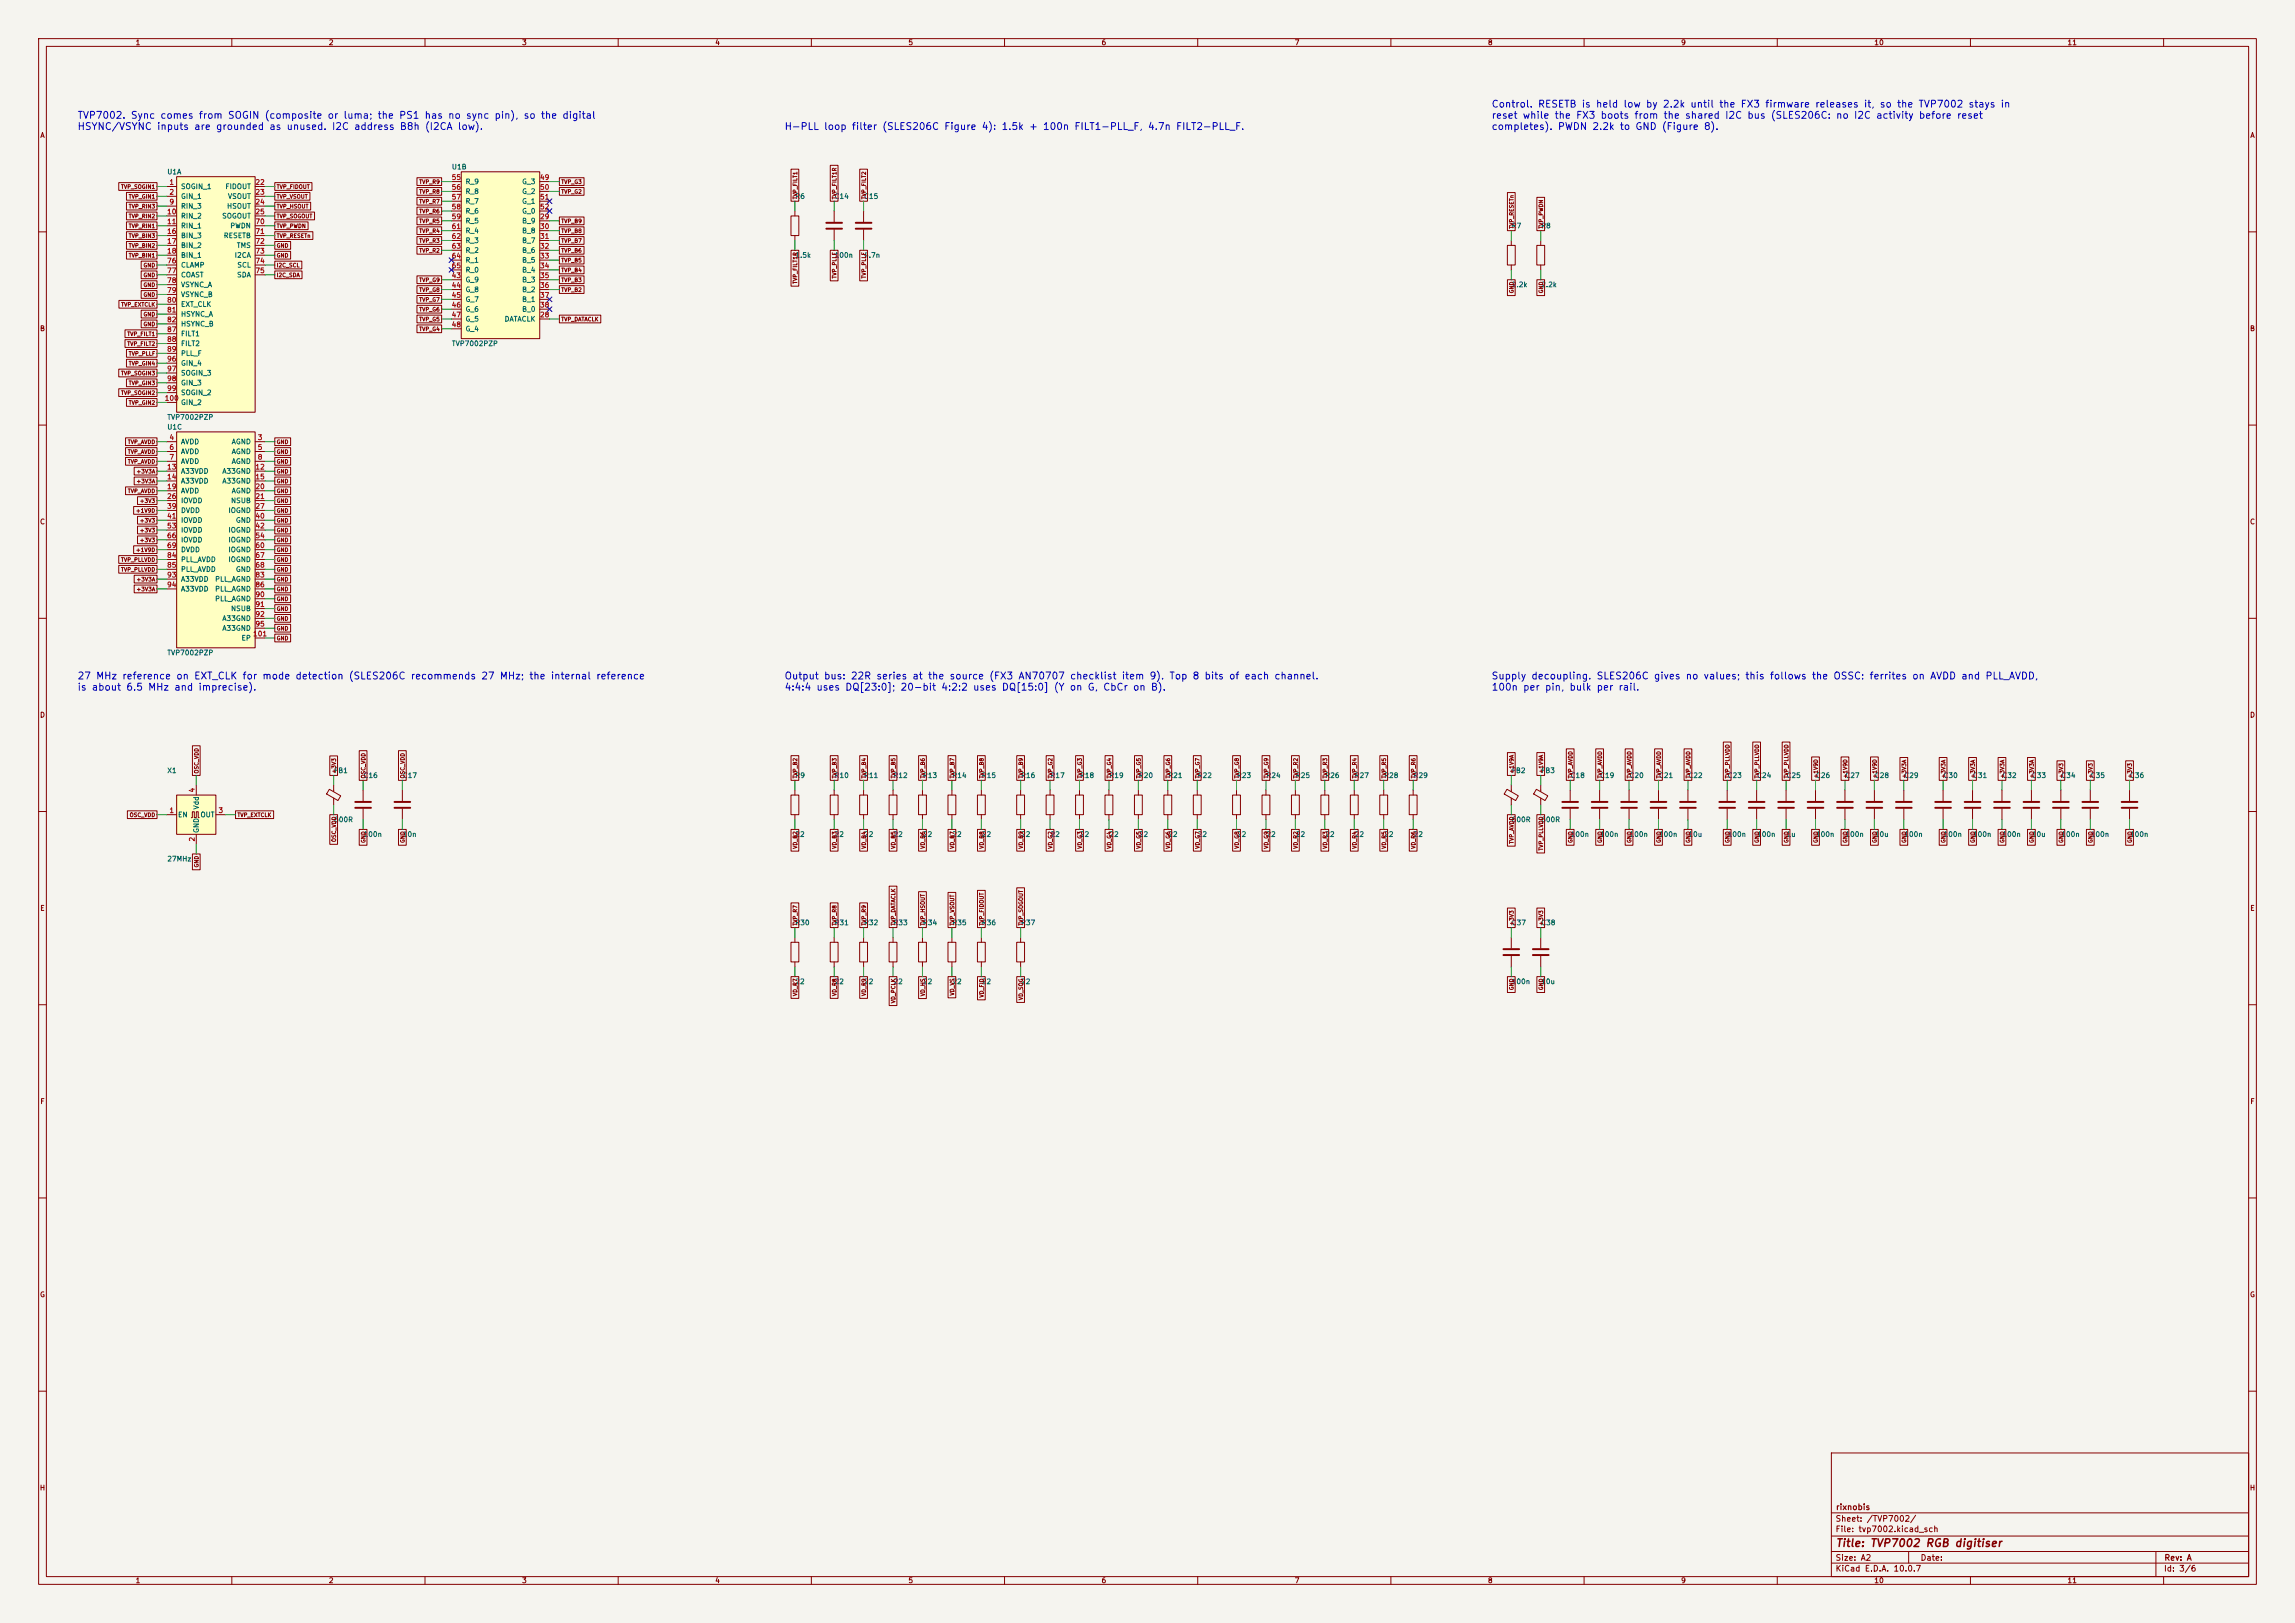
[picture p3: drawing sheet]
<svg xmlns="http://www.w3.org/2000/svg" width="594mm" height="420mm" viewBox="0 0 594 420" stroke-linecap="round" stroke-linejoin="round" font-family="sans-serif">
<defs><g id="words">
<text font-size="2" fill="#840000" x="475" y="400.8">Title: TVP7002 RGB digitiser</text>
<g font-size="1.8" fill="#0000c2">
<text x="385.9" y="28.3">Control. RESETB is held low by 2.2k until the FX3 firmware releases it, so the TVP7002 stays in</text>
<text x="19.9" y="31.2">TVP7002. Sync comes from SOGIN (composite or luma; the PS1 has no sync pin), so the digital</text>
<text x="19.9" y="34.1">HSYNC/VSYNC inputs are grounded as unused. I2C address B8h (I2CA low).</text>
<text x="202.9" y="34.1">H-PLL loop filter (SLES206C Figure 4): 1.5k + 100n FILT1-PLL_F, 4.7n FILT2-PLL_F.</text>
<text x="385.9" y="31.2">reset while the FX3 boots from the shared I2C bus (SLES206C: no I2C activity before reset</text>
<text x="385.9" y="34.1">completes). PWDN 2.2k to GND (Figure 8).</text>
<text x="19.9" y="176.2">27 MHz reference on EXT_CLK for mode detection (SLES206C recommends 27 MHz; the internal reference</text>
<text x="19.9" y="179.1">is about 6.5 MHz and imprecise).</text>
<text x="202.9" y="176.2">Output bus: 22R series at the source (FX3 AN70707 checklist item 9). Top 8 bits of each channel.</text>
<text x="202.9" y="179.1">4:4:4 uses DQ[23:0]; 20-bit 4:2:2 uses DQ[15:0] (Y on G, CbCr on B).</text>
<text x="385.9" y="176.2">Supply decoupling. SLES206C gives no values; this follows the OSSC: ferrites on AVDD and PLL_AVDD,</text>
<text x="385.9" y="179.1">100n per pin, bulk per rail.</text>
</g>
<g font-size="1.5" fill="#840000">
<text x="475" y="394.1">Sheet: /TVP7002/</text>
<text x="475.1" y="391.1">rixnobis</text>
<text x="475" y="396.8">File: tvp7002.kicad_sch</text>
<text x="475" y="407">KiCad E.D.A. 10.0.7</text>
<text x="475" y="404.2">Size: A2</text>
<text x="497" y="404.2">Date:</text>
<text x="560" y="407">Id: 3/6</text>
<text x="560.1" y="404.2">Rev: A</text>
</g>
<g font-size="1.3" fill="#840000">
<text x="35" y="12">1</text>
<text x="85" y="12">2</text>
<text x="135" y="12">3</text>
<text x="185" y="12">4</text>
<text x="235" y="12">5</text>
<text x="285" y="12">6</text>
<text x="335" y="12">7</text>
<text x="385" y="12">8</text>
<text x="435" y="12">9</text>
<text x="485" y="12">10</text>
<text x="535" y="12">11</text>
<text x="10.3" y="36">A</text>
<text x="582.3" y="36">A</text>
<text x="10.2" y="86">B</text>
<text x="582.2" y="86">B</text>
<text x="10.2" y="136">C</text>
<text x="582.2" y="136">C</text>
<text x="10.2" y="186">D</text>
<text x="582.2" y="186">D</text>
<text x="10.3" y="236">E</text>
<text x="582.3" y="236">E</text>
<text x="10.3" y="286">F</text>
<text x="582.3" y="286">F</text>
<text x="10.2" y="336">G</text>
<text x="582.2" y="336">G</text>
<text x="10.2" y="386">H</text>
<text x="582.2" y="386">H</text>
<text x="35" y="410">1</text>
<text x="85" y="410">2</text>
<text x="135" y="410">3</text>
<text x="185" y="410">4</text>
<text x="235" y="410">5</text>
<text x="285" y="410">6</text>
<text x="335" y="410">7</text>
<text x="385" y="410">8</text>
<text x="435" y="410">9</text>
<text x="485" y="410">10</text>
<text x="535" y="410">11</text>
</g>
<g font-size="1.3" fill="#006464">
<text x="43.2" y="45.4">U1A</text>
<text x="116.8" y="44.1">U1B</text>
<text x="120.4" y="48">R_9</text>
<text x="135" y="48">G_3</text>
<text x="46.7" y="49.2">SOGIN_1</text>
<text x="46.7" y="51.8">GIN_1</text>
<text x="58.2" y="49.2">FIDOUT</text>
<text x="58.9" y="51.8">VSOUT</text>
<text x="120.4" y="50.5">R_8</text>
<text x="120.4" y="53">R_7</text>
<text x="135" y="50.5">G_2</text>
<text x="135" y="53">G_1</text>
<text x="205.7" y="51.8">R6</text>
<text x="215.9" y="51.8">C14</text>
<text x="223.5" y="51.8">C15</text>
<text x="46.7" y="54.3">RIN_3</text>
<text x="46.7" y="56.8">RIN_2</text>
<text x="46.7" y="59.4">RIN_1</text>
<text x="57.4" y="56.8">SOGOUT</text>
<text x="58.6" y="54.3">HSOUT</text>
<text x="59.5" y="59.4">PWDN</text>
<text x="120.4" y="55.6">R_6</text>
<text x="120.4" y="58.1">R_5</text>
<text x="135" y="58.1">B_9</text>
<text x="135" y="55.6">G_0</text>
<text x="391.1" y="59.4">R7</text>
<text x="398.8" y="59.4">R8</text>
<text x="46.7" y="61.9">BIN_3</text>
<text x="46.7" y="64.5">BIN_2</text>
<text x="57.8" y="61.9">RESETB</text>
<text x="61.2" y="64.5">TMS</text>
<text x="120.4" y="60.7">R_4</text>
<text x="120.4" y="63.2">R_3</text>
<text x="120.4" y="65.7">R_2</text>
<text x="135" y="60.7">B_8</text>
<text x="135" y="63.2">B_7</text>
<text x="135" y="65.7">B_6</text>
<text x="46.7" y="67">BIN_1</text>
<text x="46.7" y="69.5">CLAMP</text>
<text x="60.6" y="67">I2CA</text>
<text x="61.3" y="69.5">SCL</text>
<text x="120.4" y="68.3">R_1</text>
<text x="120.4" y="70.8">R_0</text>
<text x="135" y="68.3">B_5</text>
<text x="135" y="70.8">B_4</text>
<text x="205.7" y="67">1.5k</text>
<text x="215.9" y="67">100n</text>
<text x="223.5" y="67">4.7n</text>
<text x="46.7" y="72.1">COAST</text>
<text x="46.7" y="74.6">VSYNC_A</text>
<text x="46.7" y="77.2">VSYNC_B</text>
<text x="61.2" y="72.1">SDA</text>
<text x="120.4" y="73.4">G_9</text>
<text x="120.4" y="75.9">G_8</text>
<text x="135" y="73.4">B_3</text>
<text x="135" y="75.9">B_2</text>
<text x="391.1" y="74.6">2.2k</text>
<text x="398.8" y="74.6">2.2k</text>
<text x="46.7" y="79.7">EXT_CLK</text>
<text x="46.7" y="82.2">HSYNC_A</text>
<text x="120.4" y="78.4">G_7</text>
<text x="120.4" y="81">G_6</text>
<text x="120.4" y="83.5">G_5</text>
<text x="130.5" y="83.5">DATACLK</text>
<text x="135" y="78.4">B_1</text>
<text x="135" y="81">B_0</text>
<text x="46.7" y="84.8">HSYNC_B</text>
<text x="46.7" y="87.3">FILT1</text>
<text x="46.7" y="89.9">FILT2</text>
<text x="116.8" y="89.9">TVP7002PZP</text>
<text x="120.4" y="86.1">G_4</text>
<text x="46.7" y="92.4">PLL_F</text>
<text x="46.7" y="94.9">GIN_4</text>
<text x="46.7" y="97.5">SOGIN_3</text>
<text x="46.7" y="100">GIN_3</text>
<text x="46.7" y="102.6">SOGIN_2</text>
<text x="46.7" y="105.1">GIN_2</text>
<text x="43.2" y="108.9">TVP7002PZP</text>
<text x="43.2" y="111.5">U1C</text>
<text x="46.7" y="115.3">AVDD</text>
<text x="46.7" y="117.8">AVDD</text>
<text x="59.8" y="115.3">AGND</text>
<text x="59.8" y="117.8">AGND</text>
<text x="46.7" y="120.3">AVDD</text>
<text x="46.7" y="122.9">A33VDD</text>
<text x="46.7" y="125.4">A33VDD</text>
<text x="57.4" y="122.9">A33GND</text>
<text x="57.4" y="125.4">A33GND</text>
<text x="59.8" y="120.3">AGND</text>
<text x="46.7" y="128">AVDD</text>
<text x="46.7" y="130.5">IOVDD</text>
<text x="59.7" y="130.5">NSUB</text>
<text x="59.8" y="128">AGND</text>
<text x="46.7" y="133">DVDD</text>
<text x="46.7" y="135.6">IOVDD</text>
<text x="59" y="133">IOGND</text>
<text x="60.9" y="135.6">GND</text>
<text x="46.7" y="138.1">IOVDD</text>
<text x="46.7" y="140.7">IOVDD</text>
<text x="46.7" y="143.2">DVDD</text>
<text x="59" y="138.1">IOGND</text>
<text x="59" y="140.7">IOGND</text>
<text x="59" y="143.2">IOGND</text>
<text x="46.7" y="145.7">PLL_AVDD</text>
<text x="46.7" y="148.3">PLL_AVDD</text>
<text x="59" y="145.7">IOGND</text>
<text x="60.9" y="148.3">GND</text>
<text x="46.7" y="150.8">A33VDD</text>
<text x="46.7" y="153.4">A33VDD</text>
<text x="55.5" y="150.8">PLL_AGND</text>
<text x="55.5" y="153.4">PLL_AGND</text>
<text x="55.5" y="155.9">PLL_AGND</text>
<text x="57.4" y="161">A33GND</text>
<text x="59.7" y="158.4">NSUB</text>
<text x="57.4" y="163.5">A33GND</text>
<text x="62.4" y="166.1">EP</text>
<text x="43.2" y="169.9">TVP7002PZP</text>
<text x="43.2" y="200.4">X1</text>
<text x="86.3" y="200.4">FB1</text>
<text x="94" y="201.6">C16</text>
<text x="104.1" y="201.6">C17</text>
<text x="205.7" y="201.6">R9</text>
<text x="215.9" y="201.6">R10</text>
<text x="223.5" y="201.6">R11</text>
<text x="231.1" y="201.6">R12</text>
<text x="238.7" y="201.6">R13</text>
<text x="246.4" y="201.6">R14</text>
<text x="254" y="201.6">R15</text>
<text x="264.1" y="201.6">R16</text>
<text x="271.8" y="201.6">R17</text>
<text x="279.4" y="201.6">R18</text>
<text x="287" y="201.6">R19</text>
<text x="294.6" y="201.6">R20</text>
<text x="302.2" y="201.6">R21</text>
<text x="309.9" y="201.6">R22</text>
<text x="320" y="201.6">R23</text>
<text x="327.6" y="201.6">R24</text>
<text x="335.3" y="201.6">R25</text>
<text x="342.9" y="201.6">R26</text>
<text x="350.5" y="201.6">R27</text>
<text x="358.1" y="201.6">R28</text>
<text x="365.7" y="201.6">R29</text>
<text x="391.1" y="200.4">FB2</text>
<text x="398.8" y="200.4">FB3</text>
<text x="406.4" y="201.6">C18</text>
<text x="414" y="201.6">C19</text>
<text x="421.6" y="201.6">C20</text>
<text x="429.2" y="201.6">C21</text>
<text x="436.9" y="201.6">C22</text>
<text x="447" y="201.6">C23</text>
<text x="454.6" y="201.6">C24</text>
<text x="462.3" y="201.6">C25</text>
<text x="469.9" y="201.6">C26</text>
<text x="477.5" y="201.6">C27</text>
<text x="485.1" y="201.6">C28</text>
<text x="492.7" y="201.6">C29</text>
<text x="502.9" y="201.6">C30</text>
<text x="510.5" y="201.6">C31</text>
<text x="518.1" y="201.6">C32</text>
<text x="525.8" y="201.6">C33</text>
<text x="533.4" y="201.6">C34</text>
<text x="541" y="201.6">C35</text>
<text x="551.2" y="201.6">C36</text>
<text x="51.8" y="209.6" transform="rotate(-90 51.8 209.6)">Vdd</text>
<text x="45.9" y="211.8">EN</text>
<text x="51.8" y="215.7" transform="rotate(-90 51.8 215.7)">GND</text>
<text x="51.8" y="211.8">OUT</text>
<text x="86.3" y="213.1">600R</text>
<text x="391.1" y="213.1">600R</text>
<text x="398.8" y="213.1">600R</text>
<text x="94" y="216.9">100n</text>
<text x="104.1" y="216.9">10n</text>
<text x="205.7" y="216.9">22</text>
<text x="215.9" y="216.9">22</text>
<text x="223.5" y="216.9">22</text>
<text x="231.1" y="216.9">22</text>
<text x="238.7" y="216.9">22</text>
<text x="246.4" y="216.9">22</text>
<text x="254" y="216.9">22</text>
<text x="264.1" y="216.9">22</text>
<text x="271.8" y="216.9">22</text>
<text x="279.4" y="216.9">22</text>
<text x="287" y="216.9">22</text>
<text x="294.6" y="216.9">22</text>
<text x="302.2" y="216.9">22</text>
<text x="309.9" y="216.9">22</text>
<text x="320" y="216.9">22</text>
<text x="327.6" y="216.9">22</text>
<text x="335.3" y="216.9">22</text>
<text x="342.9" y="216.9">22</text>
<text x="350.5" y="216.9">22</text>
<text x="358.1" y="216.9">22</text>
<text x="365.7" y="216.9">22</text>
<text x="406.4" y="216.9">100n</text>
<text x="414" y="216.9">100n</text>
<text x="421.6" y="216.9">100n</text>
<text x="429.2" y="216.9">100n</text>
<text x="436.9" y="216.9">10u</text>
<text x="447" y="216.9">100n</text>
<text x="454.6" y="216.9">100n</text>
<text x="462.3" y="216.9">1u</text>
<text x="469.9" y="216.9">100n</text>
<text x="477.5" y="216.9">100n</text>
<text x="485.1" y="216.9">10u</text>
<text x="492.7" y="216.9">100n</text>
<text x="502.9" y="216.9">100n</text>
<text x="510.5" y="216.9">100n</text>
<text x="518.1" y="216.9">100n</text>
<text x="525.8" y="216.9">10u</text>
<text x="533.4" y="216.9">100n</text>
<text x="541" y="216.9">100n</text>
<text x="551.2" y="216.9">100n</text>
<text x="43.2" y="223.2">27MHz</text>
<text x="205.7" y="239.7">R30</text>
<text x="215.9" y="239.7">R31</text>
<text x="223.5" y="239.7">R32</text>
<text x="231.1" y="239.7">R33</text>
<text x="238.7" y="239.7">R34</text>
<text x="246.4" y="239.7">R35</text>
<text x="254" y="239.7">R36</text>
<text x="264.1" y="239.7">R37</text>
<text x="391.1" y="239.7">C37</text>
<text x="398.8" y="239.7">C38</text>
<text x="205.7" y="255">22</text>
<text x="215.9" y="255">22</text>
<text x="223.5" y="255">22</text>
<text x="231.1" y="255">22</text>
<text x="238.7" y="255">22</text>
<text x="246.4" y="255">22</text>
<text x="254" y="255">22</text>
<text x="264.1" y="255">22</text>
<text x="391.1" y="255">100n</text>
<text x="398.8" y="255">10u</text>
</g>
<g font-size="1.3" fill="#a90000">
<text x="116.8" y="46.9">55</text>
<text x="139.6" y="46.9">49</text>
<text x="43.7" y="48.1">1</text>
<text x="43.7" y="50.7">2</text>
<text x="43.7" y="53.2">9</text>
<text x="66" y="48.1">22</text>
<text x="66" y="50.7">23</text>
<text x="66" y="53.2">24</text>
<text x="116.8" y="49.4">56</text>
<text x="116.8" y="51.9">57</text>
<text x="139.6" y="49.4">50</text>
<text x="139.6" y="51.9">51</text>
<text x="43.1" y="55.7">10</text>
<text x="43.1" y="58.3">11</text>
<text x="66" y="55.7">25</text>
<text x="66" y="58.3">70</text>
<text x="116.8" y="54.5">58</text>
<text x="116.8" y="57">59</text>
<text x="116.8" y="59.6">61</text>
<text x="139.6" y="57">29</text>
<text x="139.6" y="59.6">30</text>
<text x="139.6" y="54.5">52</text>
<text x="43.1" y="60.8">16</text>
<text x="43.1" y="63.4">17</text>
<text x="43.1" y="65.9">18</text>
<text x="66" y="60.8">71</text>
<text x="66" y="63.4">72</text>
<text x="66" y="65.9">73</text>
<text x="116.8" y="62.1">62</text>
<text x="116.8" y="64.6">63</text>
<text x="139.6" y="62.1">31</text>
<text x="139.6" y="64.6">32</text>
<text x="43.1" y="68.4">76</text>
<text x="43.1" y="71">77</text>
<text x="66" y="68.4">74</text>
<text x="66" y="71">75</text>
<text x="116.8" y="67.2">64</text>
<text x="116.8" y="69.7">65</text>
<text x="139.6" y="67.2">33</text>
<text x="139.6" y="69.7">34</text>
<text x="43.1" y="73.5">78</text>
<text x="43.1" y="76.1">79</text>
<text x="116.8" y="72.3">43</text>
<text x="116.8" y="74.8">44</text>
<text x="116.8" y="77.3">45</text>
<text x="139.6" y="72.3">35</text>
<text x="139.6" y="74.8">36</text>
<text x="139.6" y="77.3">37</text>
<text x="43.1" y="78.6">80</text>
<text x="43.1" y="81.1">81</text>
<text x="43.1" y="83.7">82</text>
<text x="116.8" y="79.9">46</text>
<text x="116.8" y="82.4">47</text>
<text x="139.6" y="82.4">28</text>
<text x="139.6" y="79.9">38</text>
<text x="43.1" y="86.2">87</text>
<text x="43.1" y="88.8">88</text>
<text x="116.8" y="85">48</text>
<text x="43.1" y="91.3">89</text>
<text x="43.1" y="93.8">96</text>
<text x="43.1" y="96.4">97</text>
<text x="43.1" y="98.9">98</text>
<text x="43.1" y="101.5">99</text>
<text x="42.5" y="104">100</text>
<text x="43.7" y="114.2">4</text>
<text x="43.7" y="116.7">6</text>
<text x="43.7" y="119.2">7</text>
<text x="66.6" y="114.2">3</text>
<text x="66.6" y="116.7">5</text>
<text x="66.6" y="119.2">8</text>
<text x="43.1" y="121.8">13</text>
<text x="43.1" y="124.3">14</text>
<text x="66" y="121.8">12</text>
<text x="66" y="124.3">15</text>
<text x="43.1" y="126.9">19</text>
<text x="43.1" y="129.4">26</text>
<text x="43.1" y="131.9">39</text>
<text x="66" y="126.9">20</text>
<text x="66" y="129.4">21</text>
<text x="66" y="131.9">27</text>
<text x="43.1" y="134.5">41</text>
<text x="43.1" y="137">53</text>
<text x="66" y="134.5">40</text>
<text x="66" y="137">42</text>
<text x="43.1" y="139.6">66</text>
<text x="43.1" y="142.1">69</text>
<text x="66" y="139.6">54</text>
<text x="66" y="142.1">60</text>
<text x="43.1" y="144.6">84</text>
<text x="43.1" y="147.2">85</text>
<text x="43.1" y="149.7">93</text>
<text x="66" y="144.6">67</text>
<text x="66" y="147.2">68</text>
<text x="66" y="149.7">83</text>
<text x="43.1" y="152.3">94</text>
<text x="66" y="152.3">86</text>
<text x="66" y="154.8">90</text>
<text x="66" y="157.3">91</text>
<text x="66" y="159.9">92</text>
<text x="65.4" y="165">101</text>
<text x="66" y="162.4">95</text>
<text x="50.7" y="205.2" transform="rotate(-90 50.7 205.2)">4</text>
<text x="43.7" y="210.7">1</text>
<text x="56.4" y="210.7">3</text>
<text x="50.7" y="217.9" transform="rotate(-90 50.7 217.9)">2</text>
</g>
<g font-size="1" fill="#840000">
<text x="108.4" y="47.8">TVP_R9</text>
<text x="145.2" y="47.8">TVP_G3</text>
<text x="31.2" y="49.1">TVP_SOGIN1</text>
<text x="33.2" y="51.6">TVP_GIN1</text>
<text x="71.5" y="49.1">TVP_FIDOUT</text>
<text x="71.5" y="51.6">TVP_VSOUT</text>
<text x="108.4" y="50.4">TVP_R8</text>
<text x="108.4" y="52.9">TVP_R7</text>
<text x="145.2" y="50.4">TVP_G2</text>
<text x="206.6" y="51.7" transform="rotate(-90 206.6 51.7)">TVP_FILT1</text>
<text x="216.7" y="51.7" transform="rotate(-90 216.7 51.7)">TVP_FILT1R</text>
<text x="224.3" y="51.7" transform="rotate(-90 224.3 51.7)">TVP_FILT2</text>
<text x="33.2" y="54.2">TVP_RIN3</text>
<text x="33.2" y="56.7">TVP_RIN2</text>
<text x="33.2" y="59.2">TVP_RIN1</text>
<text x="71.5" y="56.7">TVP_SOGOUT</text>
<text x="71.5" y="59.2">TVP_PWDN</text>
<text x="71.5" y="54.2">TVP_HSOUT</text>
<text x="108.4" y="55.4">TVP_R6</text>
<text x="108.4" y="58">TVP_R5</text>
<text x="145.2" y="58">TVP_B9</text>
<text x="392" y="59.3" transform="rotate(-90 392 59.3)">TVP_RESETn</text>
<text x="399.6" y="59.3" transform="rotate(-90 399.6 59.3)">TVP_PWDN</text>
<text x="33.2" y="64.3">TVP_BIN2</text>
<text x="33.2" y="61.8">TVP_BIN3</text>
<text x="71.5" y="64.3">GND</text>
<text x="71.5" y="61.8">TVP_RESETn</text>
<text x="108.4" y="60.5">TVP_R4</text>
<text x="108.4" y="63.1">TVP_R3</text>
<text x="108.4" y="65.6">TVP_R2</text>
<text x="145.2" y="65.6">TVP_B6</text>
<text x="145.2" y="63.1">TVP_B7</text>
<text x="145.2" y="60.5">TVP_B8</text>
<text x="33.2" y="66.9">TVP_BIN1</text>
<text x="37" y="71.9">GND</text>
<text x="37" y="69.4">GND</text>
<text x="71.5" y="69.4">I2C_SCL</text>
<text x="71.5" y="66.9">GND</text>
<text x="71.5" y="71.9">I2C_SDA</text>
<text x="145.2" y="70.7">TVP_B4</text>
<text x="145.2" y="68.1">TVP_B5</text>
<text x="37" y="77">GND</text>
<text x="37" y="74.5">GND</text>
<text x="108.4" y="75.8">TVP_G8</text>
<text x="108.4" y="73.2">TVP_G9</text>
<text x="145.2" y="73.2">TVP_B3</text>
<text x="145.2" y="75.8">TVP_B2</text>
<text x="206.6" y="73.6" transform="rotate(-90 206.6 73.6)">TVP_FILT1R</text>
<text x="216.7" y="72.2" transform="rotate(-90 216.7 72.2)">TVP_PLLF</text>
<text x="224.3" y="72.2" transform="rotate(-90 224.3 72.2)">TVP_PLLF</text>
<text x="392" y="76" transform="rotate(-90 392 76)">GND</text>
<text x="399.6" y="76" transform="rotate(-90 399.6 76)">GND</text>
<text x="31.3" y="79.6">TVP_EXTCLK</text>
<text x="37" y="82.1">GND</text>
<text x="108.4" y="80.8">TVP_G6</text>
<text x="108.4" y="83.4">TVP_G5</text>
<text x="108.4" y="78.3">TVP_G7</text>
<text x="145.2" y="83.4">TVP_DATACLK</text>
<text x="32.8" y="89.7">TVP_FILT2</text>
<text x="32.8" y="87.2">TVP_FILT1</text>
<text x="37" y="84.6">GND</text>
<text x="108.4" y="85.9">TVP_G4</text>
<text x="33.2" y="94.8">TVP_GIN4</text>
<text x="33.2" y="92.3">TVP_PLLF</text>
<text x="31.2" y="97.3">TVP_SOGIN3</text>
<text x="33.2" y="99.9">TVP_GIN3</text>
<text x="31.2" y="102.4">TVP_SOGIN2</text>
<text x="33.2" y="105">TVP_GIN2</text>
<text x="33" y="115.1">TVP_AVDD</text>
<text x="33" y="117.7">TVP_AVDD</text>
<text x="71.5" y="117.7">GND</text>
<text x="71.5" y="115.1">GND</text>
<text x="33" y="120.2">TVP_AVDD</text>
<text x="35.2" y="122.7">+3V3A</text>
<text x="35.2" y="125.3">+3V3A</text>
<text x="71.5" y="122.7">GND</text>
<text x="71.5" y="120.2">GND</text>
<text x="71.5" y="125.3">GND</text>
<text x="33" y="127.8">TVP_AVDD</text>
<text x="36.1" y="130.4">+3V3</text>
<text x="71.5" y="127.8">GND</text>
<text x="71.5" y="130.4">GND</text>
<text x="35.1" y="132.9">+1V9D</text>
<text x="36.1" y="135.4">+3V3</text>
<text x="36.1" y="138">+3V3</text>
<text x="71.5" y="132.9">GND</text>
<text x="71.5" y="135.4">GND</text>
<text x="71.5" y="138">GND</text>
<text x="35.1" y="143.1">+1V9D</text>
<text x="36.1" y="140.5">+3V3</text>
<text x="71.5" y="140.5">GND</text>
<text x="71.5" y="143.1">GND</text>
<text x="31.2" y="145.6">TVP_PLLVDD</text>
<text x="31.2" y="148.1">TVP_PLLVDD</text>
<text x="71.5" y="148.1">GND</text>
<text x="71.5" y="145.6">GND</text>
<text x="35.2" y="153.2">+3V3A</text>
<text x="35.2" y="150.7">+3V3A</text>
<text x="71.5" y="150.7">GND</text>
<text x="71.5" y="153.2">GND</text>
<text x="71.5" y="155.8">GND</text>
<text x="71.5" y="158.3">GND</text>
<text x="71.5" y="160.8">GND</text>
<text x="71.5" y="163.4">GND</text>
<text x="71.5" y="165.9">GND</text>
<text x="51.6" y="200.3" transform="rotate(-90 51.6 200.3)">OSC_VDD</text>
<text x="87.2" y="200.3" transform="rotate(-90 87.2 200.3)">+3V3</text>
<text x="94.8" y="201.6" transform="rotate(-90 94.8 201.6)">OSC_VDD</text>
<text x="105" y="201.6" transform="rotate(-90 105 201.6)">OSC_VDD</text>
<text x="206.6" y="201.6" transform="rotate(-90 206.6 201.6)">TVP_B2</text>
<text x="216.7" y="201.6" transform="rotate(-90 216.7 201.6)">TVP_B3</text>
<text x="224.3" y="201.6" transform="rotate(-90 224.3 201.6)">TVP_B4</text>
<text x="232" y="201.6" transform="rotate(-90 232 201.6)">TVP_B5</text>
<text x="239.6" y="201.6" transform="rotate(-90 239.6 201.6)">TVP_B6</text>
<text x="247.2" y="201.6" transform="rotate(-90 247.2 201.6)">TVP_B7</text>
<text x="254.8" y="201.6" transform="rotate(-90 254.8 201.6)">TVP_B8</text>
<text x="265" y="201.6" transform="rotate(-90 265 201.6)">TVP_B9</text>
<text x="272.6" y="201.6" transform="rotate(-90 272.6 201.6)">TVP_G2</text>
<text x="280.2" y="201.6" transform="rotate(-90 280.2 201.6)">TVP_G3</text>
<text x="287.8" y="201.6" transform="rotate(-90 287.8 201.6)">TVP_G4</text>
<text x="295.5" y="201.6" transform="rotate(-90 295.5 201.6)">TVP_G5</text>
<text x="303.1" y="201.6" transform="rotate(-90 303.1 201.6)">TVP_G6</text>
<text x="310.7" y="201.6" transform="rotate(-90 310.7 201.6)">TVP_G7</text>
<text x="320.9" y="201.6" transform="rotate(-90 320.9 201.6)">TVP_G8</text>
<text x="328.5" y="201.6" transform="rotate(-90 328.5 201.6)">TVP_G9</text>
<text x="336.1" y="201.6" transform="rotate(-90 336.1 201.6)">TVP_R2</text>
<text x="343.7" y="201.6" transform="rotate(-90 343.7 201.6)">TVP_R3</text>
<text x="351.3" y="201.6" transform="rotate(-90 351.3 201.6)">TVP_R4</text>
<text x="359" y="201.6" transform="rotate(-90 359 201.6)">TVP_R5</text>
<text x="366.6" y="201.6" transform="rotate(-90 366.6 201.6)">TVP_R6</text>
<text x="392" y="200.3" transform="rotate(-90 392 200.3)">+1V9A</text>
<text x="399.6" y="200.3" transform="rotate(-90 399.6 200.3)">+1V9A</text>
<text x="407.2" y="201.6" transform="rotate(-90 407.2 201.6)">TVP_AVDD</text>
<text x="414.8" y="201.6" transform="rotate(-90 414.8 201.6)">TVP_AVDD</text>
<text x="422.5" y="201.6" transform="rotate(-90 422.5 201.6)">TVP_AVDD</text>
<text x="430.1" y="201.6" transform="rotate(-90 430.1 201.6)">TVP_AVDD</text>
<text x="437.7" y="201.6" transform="rotate(-90 437.7 201.6)">TVP_AVDD</text>
<text x="447.9" y="201.6" transform="rotate(-90 447.9 201.6)">TVP_PLLVDD</text>
<text x="455.5" y="201.6" transform="rotate(-90 455.5 201.6)">TVP_PLLVDD</text>
<text x="463.1" y="201.6" transform="rotate(-90 463.1 201.6)">TVP_PLLVDD</text>
<text x="470.7" y="201.6" transform="rotate(-90 470.7 201.6)">+1V9D</text>
<text x="478.3" y="201.6" transform="rotate(-90 478.3 201.6)">+1V9D</text>
<text x="486" y="201.6" transform="rotate(-90 486 201.6)">+1V9D</text>
<text x="493.6" y="201.6" transform="rotate(-90 493.6 201.6)">+3V3A</text>
<text x="503.7" y="201.6" transform="rotate(-90 503.7 201.6)">+3V3A</text>
<text x="511.4" y="201.6" transform="rotate(-90 511.4 201.6)">+3V3A</text>
<text x="519" y="201.6" transform="rotate(-90 519 201.6)">+3V3A</text>
<text x="526.6" y="201.6" transform="rotate(-90 526.6 201.6)">+3V3A</text>
<text x="534.2" y="201.6" transform="rotate(-90 534.2 201.6)">+3V3</text>
<text x="541.8" y="201.6" transform="rotate(-90 541.8 201.6)">+3V3</text>
<text x="552" y="201.6" transform="rotate(-90 552 201.6)">+3V3</text>
<text x="33.4" y="211.6">OSC_VDD</text>
<text x="61.3" y="211.6">TVP_EXTCLK</text>
<text x="87.2" y="218" transform="rotate(-90 87.2 218)">OSC_VDD</text>
<text x="94.8" y="218.3" transform="rotate(-90 94.8 218.3)">GND</text>
<text x="105" y="218.3" transform="rotate(-90 105 218.3)">GND</text>
<text x="206.6" y="219.8" transform="rotate(-90 206.6 219.8)">VD_B2</text>
<text x="216.7" y="219.8" transform="rotate(-90 216.7 219.8)">VD_B3</text>
<text x="224.3" y="219.8" transform="rotate(-90 224.3 219.8)">VD_B4</text>
<text x="232" y="219.8" transform="rotate(-90 232 219.8)">VD_B5</text>
<text x="239.6" y="219.8" transform="rotate(-90 239.6 219.8)">VD_B6</text>
<text x="247.2" y="219.8" transform="rotate(-90 247.2 219.8)">VD_B7</text>
<text x="254.8" y="219.8" transform="rotate(-90 254.8 219.8)">VD_B8</text>
<text x="265" y="219.8" transform="rotate(-90 265 219.8)">VD_B9</text>
<text x="272.6" y="219.8" transform="rotate(-90 272.6 219.8)">VD_G2</text>
<text x="280.2" y="219.8" transform="rotate(-90 280.2 219.8)">VD_G3</text>
<text x="287.8" y="219.8" transform="rotate(-90 287.8 219.8)">VD_G4</text>
<text x="295.5" y="219.8" transform="rotate(-90 295.5 219.8)">VD_G5</text>
<text x="303.1" y="219.8" transform="rotate(-90 303.1 219.8)">VD_G6</text>
<text x="310.7" y="219.8" transform="rotate(-90 310.7 219.8)">VD_G7</text>
<text x="320.9" y="219.8" transform="rotate(-90 320.9 219.8)">VD_G8</text>
<text x="328.5" y="219.8" transform="rotate(-90 328.5 219.8)">VD_G9</text>
<text x="336.1" y="219.8" transform="rotate(-90 336.1 219.8)">VD_R2</text>
<text x="343.7" y="219.8" transform="rotate(-90 343.7 219.8)">VD_R3</text>
<text x="351.3" y="219.8" transform="rotate(-90 351.3 219.8)">VD_R4</text>
<text x="359" y="219.8" transform="rotate(-90 359 219.8)">VD_R5</text>
<text x="366.6" y="219.8" transform="rotate(-90 366.6 219.8)">VD_R6</text>
<text x="392" y="218.5" transform="rotate(-90 392 218.5)">TVP_AVDD</text>
<text x="399.6" y="220.3" transform="rotate(-90 399.6 220.3)">TVP_PLLVDD</text>
<text x="407.2" y="218.3" transform="rotate(-90 407.2 218.3)">GND</text>
<text x="414.8" y="218.3" transform="rotate(-90 414.8 218.3)">GND</text>
<text x="422.5" y="218.3" transform="rotate(-90 422.5 218.3)">GND</text>
<text x="430.1" y="218.3" transform="rotate(-90 430.1 218.3)">GND</text>
<text x="437.7" y="218.3" transform="rotate(-90 437.7 218.3)">GND</text>
<text x="447.9" y="218.3" transform="rotate(-90 447.9 218.3)">GND</text>
<text x="455.5" y="218.3" transform="rotate(-90 455.5 218.3)">GND</text>
<text x="463.1" y="218.3" transform="rotate(-90 463.1 218.3)">GND</text>
<text x="470.7" y="218.3" transform="rotate(-90 470.7 218.3)">GND</text>
<text x="478.3" y="218.3" transform="rotate(-90 478.3 218.3)">GND</text>
<text x="486" y="218.3" transform="rotate(-90 486 218.3)">GND</text>
<text x="493.6" y="218.3" transform="rotate(-90 493.6 218.3)">GND</text>
<text x="503.7" y="218.3" transform="rotate(-90 503.7 218.3)">GND</text>
<text x="511.4" y="218.3" transform="rotate(-90 511.4 218.3)">GND</text>
<text x="519" y="218.3" transform="rotate(-90 519 218.3)">GND</text>
<text x="526.6" y="218.3" transform="rotate(-90 526.6 218.3)">GND</text>
<text x="534.2" y="218.3" transform="rotate(-90 534.2 218.3)">GND</text>
<text x="541.8" y="218.3" transform="rotate(-90 541.8 218.3)">GND</text>
<text x="552" y="218.3" transform="rotate(-90 552 218.3)">GND</text>
<text x="51.6" y="224.6" transform="rotate(-90 51.6 224.6)">GND</text>
<text x="206.6" y="239.7" transform="rotate(-90 206.6 239.7)">TVP_R7</text>
<text x="216.7" y="239.7" transform="rotate(-90 216.7 239.7)">TVP_R8</text>
<text x="224.3" y="239.7" transform="rotate(-90 224.3 239.7)">TVP_R9</text>
<text x="232" y="239.7" transform="rotate(-90 232 239.7)">TVP_DATACLK</text>
<text x="239.6" y="239.7" transform="rotate(-90 239.6 239.7)">TVP_HSOUT</text>
<text x="247.2" y="239.7" transform="rotate(-90 247.2 239.7)">TVP_VSOUT</text>
<text x="254.8" y="239.7" transform="rotate(-90 254.8 239.7)">TVP_FIDOUT</text>
<text x="265" y="239.7" transform="rotate(-90 265 239.7)">TVP_SOGOUT</text>
<text x="392" y="239.7" transform="rotate(-90 392 239.7)">+3V3</text>
<text x="399.6" y="239.7" transform="rotate(-90 399.6 239.7)">+3V3</text>
<text x="206.6" y="257.9" transform="rotate(-90 206.6 257.9)">VD_R7</text>
<text x="216.7" y="257.9" transform="rotate(-90 216.7 257.9)">VD_R8</text>
<text x="224.3" y="257.9" transform="rotate(-90 224.3 257.9)">VD_R9</text>
<text x="239.6" y="257.9" transform="rotate(-90 239.6 257.9)">VD_HS</text>
<text x="247.2" y="257.7" transform="rotate(-90 247.2 257.7)">VD_VS</text>
<text x="392" y="256.4" transform="rotate(-90 392 256.4)">GND</text>
<text x="399.6" y="256.4" transform="rotate(-90 399.6 256.4)">GND</text>
<text x="232" y="259.7" transform="rotate(-90 232 259.7)">VD_PCLK</text>
<text x="254.8" y="258.3" transform="rotate(-90 254.8 258.3)">VD_FID</text>
<text x="265" y="258.9" transform="rotate(-90 265 258.9)">VD_SOG</text>
</g>
</g></defs>
<path d="M0 0h594v420h-594z" fill="#f5f4ef" stroke="#f5f4ef" stroke-width=".26"/>
<g fill="none" stroke="#840000" stroke-width=".26">
<path d="M10 10h574v400h-574zM12 12h570v396h-570zM60 10v2M110 10v2M160 10v2M210 10v2M260 10v2M310 10v2M360 10v2M410 10v2M460 10v2M510 10v2"/>
<path d="M560 10v2M215.9 54.6v2.8M215.9 59.4v2.8M223.5 54.6v2.8M223.5 59.4v2.8M10 60h2M582 60h2M10 110h2M582 110h2M10 160h2M582 160h2M10 210h2"/>
<path d="M204.7 205.7h2.1v5.1h-2.1zM205.7 204.5v1.2M205.7 210.8v1.3M214.9 205.7h2v5.1h-2zM215.9 204.5v1.2M215.9 210.8v1.3M222.5 205.7h2v5.1h-2zM223.5 204.5v1.2M223.5 210.8v1.3M230.1 205.7h2.1v5.1h-2.1zM231.1 204.5v1.2M231.1 210.8v1.3"/>
<path d="M237.7 205.7h2.1v5.1h-2.1zM238.8 204.5v1.2M238.8 210.8v1.3M245.4 205.7h2v5.1h-2zM246.4 204.5v1.2M246.4 210.8v1.3M253 205.7h2v5.1h-2zM254 204.5v1.2M254 210.8v1.3M263.1 205.7h2.1v5.1h-2.1zM264.2 204.5v1.2M264.2 210.8v1.3"/>
<path d="M270.8 205.7h2v5.1h-2zM271.8 204.5v1.2M271.8 210.8v1.3M454.7 204.5v2.8M454.7 209.3v2.8M462.3 204.5v2.8M462.3 209.3v2.8M469.9 204.5v2.8M469.9 209.3v2.8M477.5 204.5v2.8M477.5 209.3v2.8M510.5 204.5v2.8"/>
<path d="M510.5 209.3v2.8M518.2 204.5v2.8M518.2 209.3v2.8M525.8 204.5v2.8M525.8 209.3v2.8M582 210h2M214.9 243.8h2v5.1h-2zM215.9 242.6v1.2M215.9 248.9v1.3M222.5 243.8h2v5.1h-2zM223.5 242.6v1.2M223.5 248.9v1.3"/>
<path d="M230.1 243.8h2.1v5.1h-2.1zM231.1 242.6v1.2M231.1 248.9v1.3M237.7 243.8h2.1v5.1h-2.1zM238.8 242.6v1.2M238.8 248.9v1.3M245.4 243.8h2v5.1h-2zM246.4 242.6v1.2M246.4 248.9v1.3M10 260h2M582 260h2M10 310h2"/>
<path d="M582 310h2M10 360h2M474 376h108v32h-108zM582 360h2M474 397.5h108M474 391.5h108M60 408v2M110 408v2M160 408v2M210 408v2M260 408v2M310 408v2"/>
<path d="M360 408v2M410 408v2M460 408v2M474 404.5h108M474 401.5h108M494 401.5v3M510 408v2M558 401.5v6.5M560 408v2"/>
</g>
<g fill="none" stroke="#840000" stroke-width=".51">
<path d="M213.9 57.7h4M213.9 59.2h4M221.5 57.7h4.1M221.5 59.2h4.1M452.6 207.5h4.1M452.6 209h4.1M460.2 207.5h4.1M460.2 209h4.1M467.9 207.5h4M467.9 209h4M475.5 207.5h4.1M475.5 209h4.1"/>
<path d="M508.5 207.5h4.1M508.5 209h4.1M516.1 207.5h4.1M516.1 209h4.1M523.7 207.5h4.1M523.7 209h4.1"/>
</g>
<path d="M45.7 45.7h20.3v61h-20.3z" fill="#ffffc2"/>
<g fill="none" stroke="#840000" stroke-width=".26">
<path d="M43.2 48.3h2.5M43.2 50.8h2.5M43.2 53.3h2.5M43.2 55.9h2.5M43.2 58.4h2.5M45.7 45.7h20.3v61h-20.3zM66 48.3h2.6M66 50.8h2.6M66 53.3h2.6M66 55.9h2.6M66 58.4h2.6M43.2 61h2.5"/>
<path d="M43.2 63.5h2.5M43.2 66h2.5M43.2 68.6h2.5M43.2 71.1h2.5M43.2 73.7h2.5M43.2 76.2h2.5M43.2 78.7h2.5M66 61h2.6M66 63.5h2.6M66 66h2.6M66 68.6h2.6M66 71.1h2.6"/>
<path d="M43.2 81.3h2.5M43.2 83.8h2.5M43.2 86.4h2.5M43.2 88.9h2.5M43.2 91.4h2.5M43.2 94h2.5M43.2 96.5h2.5M43.2 99.1h2.5M43.2 101.6h2.5M43.2 104.1h2.5M414 204.5v2.8M414 209.3v2.8"/>
</g>
<path d="M412 207.5h4.1M412 209h4.1" fill="none" stroke="#840000" stroke-width=".51"/>
<path d="M45.7 111.8h20.3v55.8h-20.3z" fill="#ffffc2"/>
<g fill="none" stroke="#840000" stroke-width=".26">
<path d="M43.2 114.3h2.5M43.2 116.8h2.5M43.2 119.4h2.5M45.7 111.8h20.3v55.8h-20.3zM66 114.3h2.6M66 116.8h2.6M66 119.4h2.6M43.2 121.9h2.5M43.2 124.5h2.5M43.2 127h2.5M43.2 129.5h2.5M43.2 132.1h2.5"/>
<path d="M43.2 134.6h2.5M43.2 137.2h2.5M43.2 139.7h2.5M66 121.9h2.6M66 124.5h2.6M66 127h2.6M66 129.5h2.6M66 132.1h2.6M66 134.6h2.6M66 137.2h2.6M66 139.7h2.6M43.2 142.2h2.5"/>
<path d="M43.2 144.8h2.5M43.2 147.3h2.5M43.2 149.9h2.5M43.2 152.4h2.5M66 142.2h2.6M66 144.8h2.6M66 147.3h2.6M66 149.9h2.6M66 152.4h2.6M66 154.9h2.6M66 157.5h2.6M66 160h2.6"/>
<path d="M66 162.6h2.6M66 165.1h2.6M397.7 204.2l2.9 1.7-.7 1.3-2.9-1.7zM398.8 203.2v1.7M398.8 206.5v1.8M406.4 204.5v2.8M406.4 209.3v2.8M421.6 204.5v2.8M421.6 209.3v2.8M429.3 204.5v2.8M429.3 209.3v2.8M436.9 204.5v2.8"/>
<path d="M436.9 209.3v2.8M391.2 242.6v2.8M391.2 247.4v2.8M398.8 242.6v2.8M398.8 247.4v2.8"/>
</g>
<path d="M404.4 207.5h4M404.4 209h4M419.6 207.5h4.1M419.6 209h4.1M427.2 207.5h4.1M427.2 209h4.1M434.8 207.5h4.1M434.8 209h4.1M389.1 245.6h4.1M389.1 247.1h4.1M396.7 245.6h4.1M396.7 247.1h4.1" fill="none" stroke="#840000" stroke-width=".51"/>
<path d="M119.4 44.5h20.3v43.1h-20.3z" fill="#ffffc2"/>
<g fill="none" stroke="#840000" stroke-width=".26">
<path d="M116.8 57.2h2.6M116.8 59.7h2.6M116.8 47h2.6M116.8 49.5h2.6M116.8 52.1h2.6M116.8 54.6h2.6M119.4 44.5h20.3v43.1h-20.3zM139.7 57.2h2.5M139.7 59.7h2.5M139.7 47h2.5M139.7 49.5h2.5M139.7 52.1h2.5"/>
<path d="M139.7 54.6h2.5M204.7 55.9h2.1v5.1h-2.1zM205.7 54.6v1.3M116.8 62.2h2.6M116.8 64.8h2.6M116.8 67.3h2.6M116.8 69.9h2.6M116.8 72.4h2.6M116.8 74.9h2.6M116.8 77.5h2.6M139.7 62.2h2.5M139.7 64.8h2.5"/>
<path d="M139.7 67.3h2.5M139.7 69.9h2.5M139.7 72.4h2.5M139.7 74.9h2.5M139.7 77.5h2.5M205.7 61v1.2M116.8 82.6h2.6M116.8 80h2.6M116.8 85.1h2.6M139.7 82.6h2.5M139.7 80h2.5M390 204.2l3 1.7-.7 1.3-3-1.7z"/>
<path d="M391.2 203.2v1.7M391.2 206.5v1.8"/>
</g>
<path d="M45.7 205.7h10.2v10.2h-10.2z" fill="#ffffc2"/>
<g fill="none" stroke="#840000" stroke-width=".26">
<path d="M30.7 47.3h9.9v2h-9.9zM32.7 49.8h7.9v2h-7.9zM32.7 52.3h7.9v2h-7.9zM32.7 54.9h7.9v2h-7.9zM32.7 57.4h7.9v2h-7.9zM32.7 60h7.9v2h-7.9zM71.1 47.3h9.6v2h-9.6zM71.1 49.8h9.1v2h-9.1zM71.1 54.9h10.3v2h-10.3zM71.1 60h9.9v2h-9.9zM71.1 57.4h8.6v2h-8.6zM71.1 52.3h9.3v2h-9.3z"/>
<path d="M107.9 46h6.4v2h-6.4zM107.9 48.5h6.4v2h-6.4zM107.9 51.1h6.4v2h-6.4zM107.9 53.6h6.4v2h-6.4zM107.9 56.1h6.4v2.1h-6.4zM107.9 58.7h6.4v2h-6.4zM144.8 56.1h6.4v2.1h-6.4zM144.8 46h6.4v2h-6.4zM144.8 48.5h6.4v2h-6.4zM144.8 58.7h6.4v2h-6.4zM204.7 43.8h2v8.3h-2zM214.9 42.8h2v9.3h-2z"/>
<path d="M222.5 43.8h2v8.3h-2zM390.2 49.8h2v9.9h-2zM397.8 51.1h2v8.6h-2zM30.8 77.7h9.8v2h-9.8zM32.7 65h7.9v2h-7.9zM32.7 62.5h7.9v2h-7.9zM36.5 75.2h4.1v2h-4.1zM36.5 72.7h4.1v2h-4.1zM36.5 70.1h4.1v2h-4.1zM36.5 67.6h4.1v2h-4.1zM71.1 67.6h7v2h-7zM71.1 65h4.1v2h-4.1z"/>
<path d="M71.1 62.5h4.1v2h-4.1zM71.1 70.1h7.1v2h-7.1zM107.9 79h6.4v2h-6.4zM107.9 61.2h6.4v2h-6.4zM107.9 63.8h6.4v2h-6.4zM107.9 73.9h6.4v2h-6.4zM107.9 71.4h6.4v2h-6.4zM107.9 76.5h6.4v2h-6.4zM144.8 71.4h6.4v2h-6.4zM144.8 68.8h6.4v2.1h-6.4zM144.8 66.3h6.4v2h-6.4zM144.8 63.8h6.4v2h-6.4z"/>
<path d="M144.8 61.2h6.4v2h-6.4zM144.8 73.9h6.4v2h-6.4zM204.7 64.8h2v9.3h-2zM214.9 64.8h2v7.9h-2zM222.5 64.8h2v7.9h-2zM390.1 63.5h2.1v5.1h-2.1zM390.2 72.4h2v4.1h-2zM391.2 62.2v1.3M391.2 68.6v1.3M397.8 63.5h2v5.1h-2zM397.8 72.4h2v4.1h-2zM398.8 62.2v1.3"/>
<path d="M398.8 68.6v1.3M30.7 95.5h9.9v2h-9.9zM32.4 87.9h8.2v2h-8.2zM32.4 85.4h8.2v2h-8.2zM32.7 93h7.9v2h-7.9zM32.7 98.1h7.9v2h-7.9zM32.7 90.4h7.9v2h-7.9zM36.5 80.3h4.1v2h-4.1zM36.5 82.8h4.1v2h-4.1zM107.9 81.5h6.4v2.1h-6.4zM107.9 84.1h6.4v2h-6.4zM144.8 81.5h10.7v2.1h-10.7z"/>
<path d="M30.7 100.6h9.9v2h-9.9zM32.5 118.4h8.1v2h-8.1zM32.5 113.3h8.1v2h-8.1zM32.5 115.8h8.1v2h-8.1zM32.7 103.1h7.9v2h-7.9zM71.1 118.4h4.1v2h-4.1zM71.1 115.8h4.1v2h-4.1zM71.1 113.3h4.1v2h-4.1zM32.5 126h8.1v2h-8.1zM34.6 131.1h6v2h-6zM34.7 120.9h5.9v2h-5.9zM34.7 123.5h5.9v2h-5.9z"/>
<path d="M35.6 128.5h5v2h-5zM35.6 133.6h5v2h-5zM35.6 136.2h5v2h-5zM35.6 138.7h5v2h-5zM71.1 120.9h4.1v2h-4.1zM71.1 123.5h4.1v2h-4.1zM71.1 126h4.1v2h-4.1zM71.1 128.5h4.1v2h-4.1zM71.1 131.1h4.1v2h-4.1zM71.1 133.6h4.1v2h-4.1zM71.1 136.2h4.1v2h-4.1zM71.1 138.7h4.1v2h-4.1z"/>
<path d="M30.7 143.8h9.9v2h-9.9zM30.7 146.3h9.9v2h-9.9zM34.6 141.2h6v2h-6zM34.7 151.4h5.9v2h-5.9zM34.7 148.9h5.9v2h-5.9zM71.1 146.3h4.1v2h-4.1zM71.1 148.9h4.1v2h-4.1zM71.1 151.4h4.1v2h-4.1zM71.1 153.9h4.1v2h-4.1zM71.1 156.5h4.1v2h-4.1zM71.1 159h4.1v2h-4.1zM71.1 143.8h4.1v2h-4.1z"/>
<path d="M71.1 141.2h4.1v2h-4.1zM71.1 161.6h4.1v2h-4.1zM71.1 164.1h4.1v2h-4.1zM49.8 193h2v7.7h-2zM85.4 195.6h2v5.1h-2zM93 194.3h2v7.6h-2zM103.1 194.3h2v7.6h-2zM204.7 195.5h2v6.4h-2zM214.9 195.5h2v6.4h-2zM222.5 195.5h2v6.4h-2zM230.1 195.5h2v6.4h-2zM237.8 195.5h2v6.4h-2z"/>
<path d="M245.4 195.5h2v6.4h-2zM253 195.5h2v6.4h-2zM263.2 195.5h2v6.4h-2zM270.8 195.5h2v6.4h-2zM278.4 195.5h2v6.4h-2zM286 195.5h2v6.4h-2zM293.6 195.5h2v6.4h-2zM301.3 195.5h2v6.4h-2zM308.9 195.5h2v6.4h-2zM319 195.5h2v6.4h-2zM326.7 195.5h2v6.4h-2zM334.3 195.5h2v6.4h-2z"/>
<path d="M341.9 195.5h2v6.4h-2zM349.5 195.5h2v6.4h-2zM357.1 195.5h2v6.4h-2zM364.8 195.5h2v6.4h-2zM390.2 194.8h2v5.9h-2zM397.8 194.8h2v5.9h-2zM405.4 193.8h2v8.1h-2zM413 193.8h2v8.1h-2zM420.6 193.8h2v8.1h-2zM428.3 193.8h2v8.1h-2zM435.9 193.8h2v8.1h-2zM446 192h2v9.9h-2z"/>
<path d="M453.7 192h2v9.9h-2zM461.3 192h2v9.9h-2zM468.9 195.9h2v6h-2zM476.5 195.9h2v6h-2zM484.1 195.9h2v6h-2zM491.8 196h2v5.9h-2zM501.9 196h2v5.9h-2zM509.5 196h2v5.9h-2zM517.2 196h2v5.9h-2zM524.8 196h2v5.9h-2zM532.4 196.9h2v5h-2zM540 196.9h2v5h-2z"/>
<path d="M550.2 196.9h2v5h-2zM33 209.8h7.6v2h-7.6zM43.2 210.8h2.5M45.7 205.7h10.2v10.2h-10.2zM49.5 211.6h.3v-1.5h.5v1.5h.5v-1.5h.5v1.5h.3M50.8 203.2v2.5M50.8 215.9v2.5M55.9 210.8h2.5M61 209.8h9.8v2h-9.8zM85.2 204.2l3 1.7-.7 1.3-3-1.7zM85.4 210.8h2v7.7h-2zM86.4 203.2v1.7"/>
<path d="M86.4 206.5v1.8M93 214.6h2v4.1h-2zM94 204.5v2.8M94 209.3v2.8M103.1 214.6h2v4.1h-2zM104.1 204.5v2.8M104.1 209.3v2.8M204.7 214.6h2v5.7h-2zM214.9 214.6h2v5.7h-2zM222.5 214.6h2v5.7h-2zM230.1 214.6h2v5.7h-2zM237.8 214.6h2v5.7h-2z"/>
<path d="M245.4 214.6h2v5.7h-2zM253 214.6h2v5.7h-2zM263.2 214.6h2v5.7h-2zM270.8 214.6h2v5.7h-2zM278.4 205.7h2v5.1h-2zM278.4 214.6h2v5.7h-2zM279.4 204.5v1.2M279.4 210.8v1.3M286 205.7h2v5.1h-2zM286 214.6h2v5.7h-2zM287 204.5v1.2M287 210.8v1.3"/>
<path d="M293.6 205.7h2.1v5.1h-2.1zM293.6 214.6h2v5.7h-2zM294.6 204.5v1.2M294.6 210.8v1.3M301.2 205.7h2.1v5.1h-2.1zM301.3 214.6h2v5.7h-2zM302.3 204.5v1.2M302.3 210.8v1.3M308.9 205.7h2v5.1h-2zM308.9 214.6h2v5.7h-2zM309.9 204.5v1.2M309.9 210.8v1.3"/>
<path d="M319 205.7h2.1v5.1h-2.1zM319 214.6h2v5.7h-2zM320 204.5v1.2M320 210.8v1.3M326.6 205.7h2.1v5.1h-2.1zM326.7 214.6h2v5.7h-2zM327.7 204.5v1.2M327.7 210.8v1.3M334.3 205.7h2v5.1h-2zM334.3 214.6h2v5.7h-2zM335.3 204.5v1.2M335.3 210.8v1.3"/>
<path d="M341.9 205.7h2v5.1h-2zM341.9 214.6h2v5.7h-2zM342.9 204.5v1.2M342.9 210.8v1.3M349.5 205.7h2v5.1h-2zM349.5 214.6h2v5.7h-2zM350.5 204.5v1.2M350.5 210.8v1.3M357.1 205.7h2.1v5.1h-2.1zM357.1 214.6h2v5.7h-2zM358.1 204.5v1.2M358.1 210.8v1.3"/>
<path d="M364.7 205.7h2.1v5.1h-2.1zM364.8 214.6h2v5.7h-2zM365.8 204.5v1.2M365.8 210.8v1.3M390.2 210.8h2v8.2h-2zM397.8 210.8h2v9.9h-2zM405.4 214.6h2v4.1h-2zM413 214.6h2v4.1h-2zM420.6 214.6h2v4.1h-2zM428.3 214.6h2v4.1h-2zM435.9 214.6h2v4.1h-2zM446 214.6h2v4.1h-2z"/>
<path d="M447 204.5v2.8M447 209.3v2.8M453.7 214.6h2v4.1h-2zM461.3 214.6h2v4.1h-2zM468.9 214.6h2v4.1h-2zM476.5 214.6h2v4.1h-2zM484.1 214.6h2v4.1h-2zM485.1 204.5v2.8M485.1 209.3v2.8M491.8 214.6h2v4.1h-2zM492.8 204.5v2.8M492.8 209.3v2.8"/>
<path d="M501.9 214.6h2v4.1h-2zM502.9 204.5v2.8M502.9 209.3v2.8M509.5 214.6h2v4.1h-2zM517.2 214.6h2v4.1h-2zM524.8 214.6h2v4.1h-2zM532.4 214.6h2v4.1h-2zM533.4 204.5v2.8M533.4 209.3v2.8M540 214.6h2v4.1h-2zM541 204.5v2.8M541 209.3v2.8"/>
<path d="M550.2 214.6h2v4.1h-2zM551.2 204.5v2.8M551.2 209.3v2.8M49.8 221h2v4.1h-2zM204.7 233.6h2v6.4h-2zM214.9 233.6h2v6.4h-2zM222.5 233.6h2v6.4h-2zM230.1 229.3h2v10.7h-2zM237.8 230.7h2v9.3h-2zM245.4 230.9h2v9.1h-2zM253 230.4h2v9.6h-2zM263.2 229.7h2v10.3h-2z"/>
<path d="M390.2 235h2v5h-2zM397.8 235h2v5h-2zM204.7 243.8h2.1v5.1h-2.1zM204.7 252.7h2v5.7h-2zM205.7 242.6v1.2M205.7 248.9v1.3M214.9 252.7h2v5.7h-2zM222.5 252.7h2v5.7h-2zM230.1 252.7h2v7.5h-2zM237.8 252.7h2v5.7h-2zM245.4 252.7h2v5.5h-2zM253 243.8h2v5.1h-2z"/>
<path d="M253 252.7h2v6h-2zM254 242.6v1.2M254 248.9v1.3M263.1 243.8h2.1v5.1h-2.1zM263.2 252.7h2v6.7h-2zM264.2 242.6v1.2M264.2 248.9v1.3M390.2 252.7h2v4.1h-2zM397.8 252.7h2v4.1h-2z"/>
</g>
<g fill="none" stroke="#840000" stroke-width=".51">
<path d="M91.9 207.5h4.1M91.9 209h4.1M102.1 207.5h4.1M102.1 209h4.1M445 207.5h4.1M445 209h4.1M483.1 207.5h4.1M483.1 209h4.1M490.7 207.5h4.1M490.7 209h4.1M500.9 207.5h4.1M500.9 209h4.1"/>
<path d="M531.4 207.5h4M531.4 209h4M539 207.5h4.1M539 209h4.1M549.1 207.5h4.1M549.1 209h4.1"/>
</g>
<g fill="none" stroke="#009600" stroke-width=".26">
<path d="M40.6 53.3h2.6M40.6 55.9h2.6M40.6 50.8h2.6M40.6 48.3h2.6M40.6 58.4h2.6M68.6 53.3h2.5M68.6 55.9h2.5M68.6 50.8h2.5M68.6 48.3h2.5M68.6 58.4h2.5M114.3 49.5h2.5M114.3 57.2h2.5"/>
<path d="M114.3 59.7h2.5M114.3 54.6h2.5M114.3 47h2.5M114.3 52.1h2.5M142.2 49.5h2.6M142.2 57.2h2.6M142.2 59.7h2.6M142.2 47h2.6M205.7 52.1v2.5M215.9 52.1v2.5M223.5 52.1v2.5M391.2 59.7v2.5"/>
<path d="M398.8 59.7v2.5M40.6 78.7h2.6M40.6 76.2h2.6M40.6 71.1h2.6M40.6 73.7h2.6M40.6 68.6h2.6M40.6 66h2.6M40.6 63.5h2.6M40.6 61h2.6M68.6 71.1h2.5M68.6 68.6h2.5M68.6 66h2.5"/>
<path d="M68.6 63.5h2.5M68.6 61h2.5M114.3 74.9h2.5M114.3 72.4h2.5M114.3 64.8h2.5M114.3 62.2h2.5M114.3 77.5h2.5M142.2 74.9h2.6M142.2 72.4h2.6M142.2 64.8h2.6M142.2 62.2h2.6M142.2 69.9h2.6"/>
<path d="M142.2 67.3h2.6M205.7 62.2v2.6M215.9 62.2v2.6M223.5 62.2v2.6M391.2 69.9v2.5M398.8 69.9v2.5M40.6 81.3h2.6M40.6 99.1h2.6M40.6 96.5h2.6M40.6 94h2.6M40.6 91.4h2.6M40.6 88.9h2.6"/>
<path d="M40.6 86.4h2.6M40.6 83.8h2.6M114.3 82.6h2.5M114.3 85.1h2.5M114.3 80h2.5M142.2 82.6h2.6M40.6 104.1h2.6M40.6 119.4h2.6M40.6 116.8h2.6M40.6 114.3h2.6M40.6 101.6h2.6M68.6 119.4h2.5"/>
<path d="M68.6 116.8h2.5M68.6 114.3h2.5M40.6 121.9h2.6M40.6 124.5h2.6M40.6 139.7h2.6M40.6 137.2h2.6M40.6 134.6h2.6M40.6 132.1h2.6M40.6 129.5h2.6M40.6 127h2.6M68.6 121.9h2.5M68.6 124.5h2.5"/>
<path d="M68.6 139.7h2.5M68.6 137.2h2.5M68.6 134.6h2.5M68.6 132.1h2.5M68.6 129.5h2.5M68.6 127h2.5M40.6 149.9h2.6M40.6 152.4h2.6M40.6 147.3h2.6M40.6 144.8h2.6M40.6 142.2h2.6M68.6 149.9h2.5"/>
<path d="M68.6 152.4h2.5M68.6 147.3h2.5M68.6 144.8h2.5M68.6 142.2h2.5M68.6 154.9h2.5M68.6 157.5h2.5M68.6 160h2.5M68.6 162.6h2.5M68.6 165.1h2.5M40.6 210.8h2.6M50.8 200.7v2.5M50.8 218.4v2.6"/>
<path d="M58.4 210.8h2.6M86.4 200.7v2.5M86.4 208.3v2.5M94 201.9v2.6M94 212.1v2.5M104.1 201.9v2.6M104.1 212.1v2.5M205.7 201.9v2.6M205.7 212.1v2.5M215.9 201.9v2.6M215.9 212.1v2.5M223.5 201.9v2.6"/>
<path d="M223.5 212.1v2.5M231.1 201.9v2.6M231.1 212.1v2.5M238.8 201.9v2.6M238.8 212.1v2.5M246.4 201.9v2.6M246.4 212.1v2.5M254 201.9v2.6M254 212.1v2.5M264.2 201.9v2.6M264.2 212.1v2.5M271.8 201.9v2.6"/>
<path d="M271.8 212.1v2.5M279.4 201.9v2.6M279.4 212.1v2.5M287 201.9v2.6M287 212.1v2.5M294.6 201.9v2.6M294.6 212.1v2.5M302.3 201.9v2.6M302.3 212.1v2.5M309.9 201.9v2.6M309.9 212.1v2.5M320 201.9v2.6"/>
<path d="M320 212.1v2.5M327.7 201.9v2.6M327.7 212.1v2.5M335.3 201.9v2.6M335.3 212.1v2.5M342.9 201.9v2.6M342.9 212.1v2.5M350.5 201.9v2.6M350.5 212.1v2.5M358.1 201.9v2.6M358.1 212.1v2.5M365.8 201.9v2.6"/>
<path d="M365.8 212.1v2.5M391.2 200.7v2.5M391.2 208.3v2.5M398.8 200.7v2.5M398.8 208.3v2.5M406.4 201.9v2.6M406.4 212.1v2.5M414 201.9v2.6M414 212.1v2.5M421.6 201.9v2.6M421.6 212.1v2.5M429.3 201.9v2.6"/>
<path d="M429.3 212.1v2.5M436.9 201.9v2.6M436.9 212.1v2.5M447 201.9v2.6M447 212.1v2.5M454.7 201.9v2.6M454.7 212.1v2.5M462.3 201.9v2.6M462.3 212.1v2.5M469.9 201.9v2.6M469.9 212.1v2.5M477.5 201.9v2.6"/>
<path d="M477.5 212.1v2.5M485.1 201.9v2.6M485.1 212.1v2.5M492.8 201.9v2.6M492.8 212.1v2.5M502.9 201.9v2.6M502.9 212.1v2.5M510.5 201.9v2.6M510.5 212.1v2.5M518.2 201.9v2.6M518.2 212.1v2.5M525.8 201.9v2.6"/>
<path d="M525.8 212.1v2.5M533.4 201.9v2.6M533.4 212.1v2.5M541 201.9v2.6M541 212.1v2.5M551.2 201.9v2.6M551.2 212.1v2.5M205.7 240v2.6M205.7 250.2v2.5M215.9 240v2.6M215.9 250.2v2.5M223.5 240v2.6"/>
<path d="M223.5 250.2v2.5M231.1 240v2.6M231.1 250.2v2.5M238.8 240v2.6M238.8 250.2v2.5M246.4 240v2.6M246.4 250.2v2.5M254 240v2.6M254 250.2v2.5M264.2 240v2.6M264.2 250.2v2.5M391.2 240v2.6"/>
<path d="M391.2 250.2v2.5M398.8 240v2.6M398.8 250.2v2.5"/>
</g>
<path d="M141.6 51.5l1.2 1.2M141.6 54l1.2 1.2M142.8 51.5l-1.2 1.2M142.8 54l-1.2 1.2M116.2 66.7l1.2 1.2M116.2 69.2l1.2 1.3M117.4 66.7l-1.2 1.2M117.4 69.2l-1.2 1.3M141.6 79.4l1.2 1.2M141.6 76.9l1.2 1.2M142.8 79.4l-1.2 1.2M142.8 76.9l-1.2 1.2" fill="none" stroke="#000084" stroke-width=".26"/>
<use href="#words"/>
</svg>
